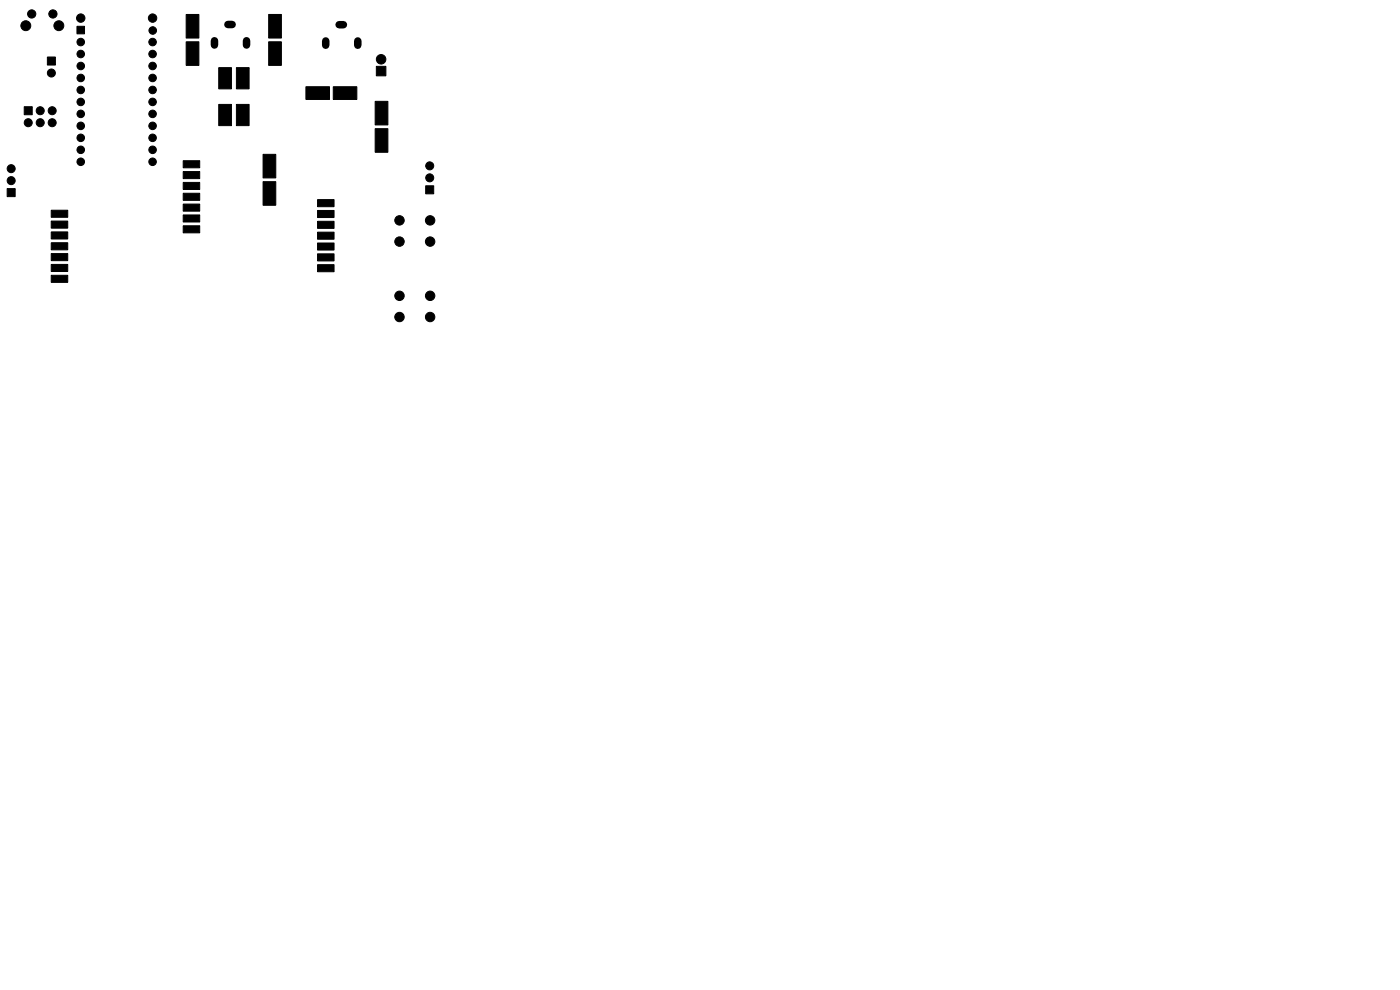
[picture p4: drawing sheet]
<svg xmlns="http://www.w3.org/2000/svg" width="297mm" height="210mm" viewBox="0 0 297 210" stroke-linecap="round" stroke-linejoin="round" font-family="sans-serif">
<g fill="#000" stroke="#000" stroke-width=".21">
<path d="M10.1 12.1h1.7v1.7h-1.7zM16.3 5.6h1.6v1.6h-1.6zM39.5 8.9h2.7v5h-2.7zM39.5 3.1h2.7v5h-2.7zM46.4 14.3h2.7v4.6h-2.7zM50.1 14.3h2.7v4.6h-2.7zM57 8.9h2.7v5h-2.7zM57 3.1h2.7v5h-2.7zM79.8 14.1h2.1v2h-2.1zM5.1 22.6h1.7v1.7h-1.7zM38.9 34.1h3.5v1.5h-3.5zM38.9 36.4h3.5v1.5h-3.5z"/>
<path d="M46.4 22.2h2.7v4.5h-2.7zM50.1 22.2h2.7v4.5h-2.7zM55.8 32.7h2.7v5h-2.7zM64.9 18.4h5v2.7h-5zM70.7 18.4h5v2.7h-5zM79.6 27.3h2.7v5h-2.7zM79.6 21.5h2.7v5h-2.7zM1.5 40h1.7v1.7h-1.7zM10.9 44.6h3.5v1.5h-3.5zM10.9 46.9h3.5v1.5h-3.5zM10.9 49.2h3.5v1.5h-3.5zM10.9 51.5h3.5v1.5h-3.5z"/>
<path d="M10.9 53.8h3.5v1.5h-3.5zM10.9 56.1h3.5v1.5h-3.5zM10.9 58.4h3.5v1.5h-3.5zM38.9 38.7h3.5v1.5h-3.5zM38.9 41h3.5v1.5h-3.5zM38.9 43.3h3.5v1.5h-3.5zM38.9 45.6h3.5v1.5h-3.5zM38.9 47.9h3.5v1.5h-3.5zM55.8 38.5h2.7v5h-2.7zM67.4 42.3h3.5v1.5h-3.5zM67.4 44.6h3.5v1.5h-3.5zM67.4 46.9h3.5v1.5h-3.5z"/>
<path d="M67.4 49.2h3.5v1.5h-3.5zM67.4 51.5h3.5v1.5h-3.5zM67.4 53.8h3.5v1.5h-3.5zM67.4 56.1h3.5v1.5h-3.5zM90.3 39.4h1.7v1.7h-1.7z"/>
<circle cx="5.5" cy="5.5" r="1.05"/>
<circle cx="6.7" cy="3" r=".87"/>
<circle cx="10.9" cy="15.5" r=".85"/>
<circle cx="11.2" cy="3" r=".87"/>
<circle cx="12.5" cy="5.5" r="1.05"/>
<circle cx="17.1" cy="16.5" r=".8"/>
<circle cx="17.1" cy="11.5" r=".8"/>
<circle cx="17.1" cy="8.9" r=".8"/>
<circle cx="17.1" cy="14" r=".8"/>
<circle cx="17.1" cy="19.1" r=".8"/>
<circle cx="17.1" cy="3.8" r=".89"/>
<circle cx="32.4" cy="14" r=".8"/>
<circle cx="32.4" cy="19.1" r=".8"/>
<circle cx="32.4" cy="11.5" r=".8"/>
<circle cx="32.4" cy="16.5" r=".8"/>
<circle cx="32.4" cy="8.9" r=".8"/>
<circle cx="32.4" cy="3.8" r=".89"/>
<circle cx="32.4" cy="6.5" r=".8"/>
<circle cx="80.8" cy="12.6" r="1.01"/>
<circle cx="2.4" cy="38.3" r=".85"/>
<circle cx="2.4" cy="35.8" r=".85"/>
<circle cx="6" cy="26" r=".85"/>
<circle cx="8.5" cy="23.5" r=".85"/>
<circle cx="8.5" cy="26" r=".85"/>
<circle cx="11.1" cy="26" r=".85"/>
<circle cx="11.1" cy="23.5" r=".85"/>
<circle cx="17.1" cy="29.2" r=".8"/>
<circle cx="17.1" cy="31.8" r=".8"/>
<circle cx="17.1" cy="24.2" r=".8"/>
<circle cx="17.1" cy="26.7" r=".8"/>
<circle cx="17.1" cy="21.6" r=".8"/>
<circle cx="17.1" cy="34.3" r=".8"/>
<circle cx="32.4" cy="34.3" r=".8"/>
<circle cx="32.4" cy="29.2" r=".8"/>
<circle cx="32.4" cy="21.6" r=".8"/>
<circle cx="32.4" cy="24.2" r=".8"/>
<circle cx="32.4" cy="31.8" r=".8"/>
<circle cx="32.4" cy="26.7" r=".8"/>
<circle cx="91.2" cy="37.7" r=".85"/>
<circle cx="91.2" cy="35.2" r=".85"/>
<circle cx="84.7" cy="46.7" r="1"/>
<circle cx="84.7" cy="51.2" r="1"/>
<circle cx="91.2" cy="46.7" r="1"/>
<circle cx="91.2" cy="51.2" r="1"/>
<circle cx="84.7" cy="67.2" r="1"/>
<circle cx="84.7" cy="62.7" r="1"/>
<circle cx="91.2" cy="67.2" r="1"/>
<circle cx="91.2" cy="62.7" r="1"/>
</g>
<path d="M45.5 8.7v.9M48.3 5.2h.9M52.3 8.7v.9M69.1 8.7v.9M71.9 5.2h.9M75.9 8.7v.9" fill="none" stroke="#000" stroke-width="1.6"/>
</svg>
